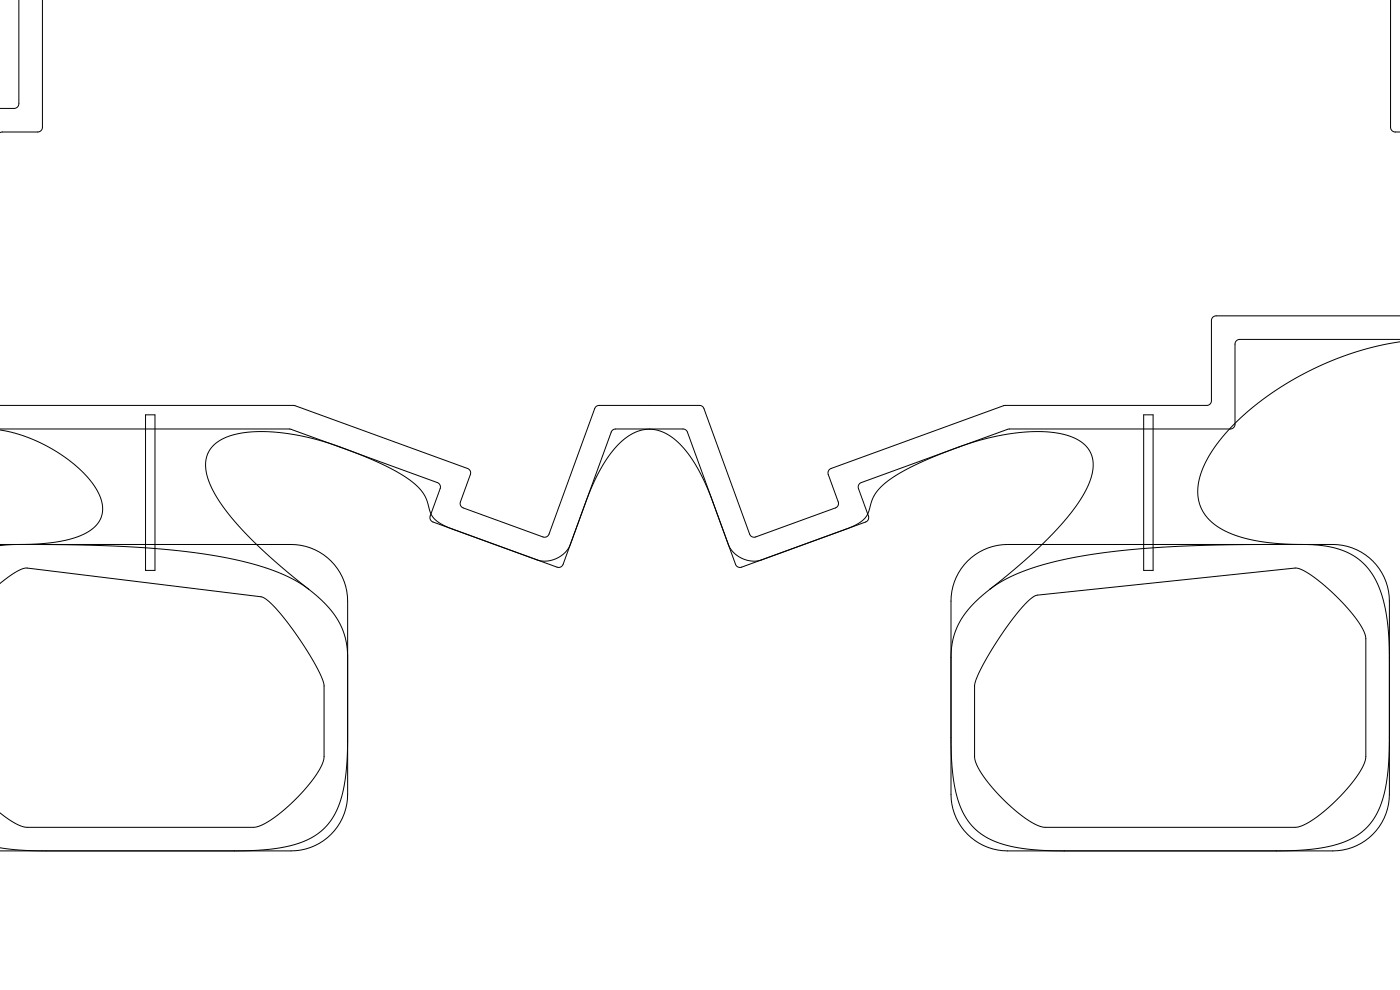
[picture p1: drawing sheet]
<svg xmlns="http://www.w3.org/2000/svg" width="297mm" height="210mm" viewBox="0 0 297 210" stroke-linecap="round" stroke-linejoin="round" font-family="sans-serif">
<g fill="none" stroke="#000" stroke-width=".21">
<path d="M4 -.1v22.1a1 1 0 0 1-1 1h-3M9 -.1v27.1a1 1 0 0 1-1 1h-7.5l-.6 .2M295 -.1v27.1a1 1 0 0 0 1 1h1.1M297.1 67h-39.1a1 1 0 0 0-1 1v17a1 1 0 0 1-1 1h-42.9l-36.8 13.4a1 1 0 0 0-.6 1.3l2.1 5.8a1 1 0 0 1-.6 1.2l-16.9 6.2a1 1 0 0 1-1.3-.6l-9.7-26.6-.3-.5-.6-.2h-21.3l-.6 .2-.3 .5-9.7 26.6a1 1 0 0 1-1.3 .6l-16.9-6.2a1 1 0 0 1-.6-1.2l2.1-5.8a1 1 0 0 0-.6-1.3l-36.8-13.4h-62.4M297.1 72.5l-3.7 .7-3.8 .9-3.7 1.1-3.7 1.5-3.7 1.6-3.5 1.9-3.5 2-3.2 2.2-3 2.4-2.8 2.5-2.4 2.5-2.1 2.6-1.6 2.5-1.2 2.5-.8 2.3-.3 2.2 .1 1.5 .2 1.4 .5 1.2 .8 1.2 .9 1.1 1.2 1 2.9 1.7 3.4 1.2 4.1 .8 4.3 .4 6.6 .2 3.3 .5 1.9 .5 1.7 .6 1.5 .9 1.3 1 1.4 1.5 1.3 1.7 1 2.1 .8 2.3 .6 2.7 .5 3 .3 7.1M297.1 72h-34.1a1 1 0 0 0-1 1v17a1 1 0 0 1-1 1h-47l-31.3 11.4a1 1 0 0 0-.6 1.3l2.1 5.8a1 1 0 0 1-.6 1.2l-26.3 9.6a1 1 0 0 1-1.3-.6l-10.3-28.3-.8-.4h-14.3l-.6 .2-.3 .5-10.2 28a1 1 0 0 1-1.3 .6l-26.3-9.6a1 1 0 0 1-.6-1.2l2.1-5.8a1 1 0 0 0-.6-1.3l-31.3-11.4h-61.5M-.1 91.2l3.6 .8 3.6 1.3 3.6 1.7 3.4 2.2 2.9 2.4 2.3 2.5 1.6 2.5 .8 2.3v2l-.6 1.7-1.4 1.5-1.9 1.2-2.5 1-3.2 .6-3.7 .5-4.3 .1M30.9 88h2v33h-2zM242.6 88h2v33h-2zM0 115.5h61.7a12 12 0 0 1 12.1 12l-.1 41a12 12 0 0 1-12 12h-61.7M4.1 115.5l-4.2 .2M4.1 115.5l12.7 .1 10.2 .4 9 .6 8 1 7 1.4 5.9 1.6 4.8 2 2 1.2 1.8 1.2"/>
<path d="M96.1 112.3l-2.5-1.2-1.6-1.2-.7-1.1-.7-2.6-.6-1.3-1.1-1.4-1.7-1.4-2.2-1.6-2.9-1.5-7.7-3.4-4.3-1.5-4-1.1-3.9-.8-3.8-.5-3.6-.1-3.2 .2-2.7 .6-2.2 1-1.2 .9-1 1.1-.6 1.3-.3 1.4 .1 1.6 .4 1.7 .7 1.9 1.1 2 3 4.3 4.3 4.7 5.6 5.2 6.7 5.5M121 115.5l-.4 .9-.7 .8-1.8 1.2-2.2 .6h-1l-1-.2M124.2 106.6l1.5-3.5 1.5-3.1 1.6-2.7 1.7-2.2 1.7-1.8 1.8-1.2 1.9-.8 1.8-.2 1.9 .2 1.9 .8 1.8 1.2 1.7 1.8 1.7 2.2 1.6 2.7 1.6 3.1 1.4 3.5M154.5 115.5l.4 .9 .7 .8 1.8 1.2 2.2 .6h1l1-.2M179.4 112.3l2.5-1.2 1.6-1.2 .7-1.1 .8-2.6 .6-1.3 1.1-1.4 1.6-1.4 2.3-1.6 2.9-1.5 7.8-3.4 4.2-1.5 4-1.1 3.9-.9 3.8-.4 3.6-.1 3.1 .2 2.8 .6 2.1 1 1.3 .9 .9 1.1 .6 1.3 .3 1.4-.1 1.6-.4 1.7-.7 1.9-1 2-3.1 4.3-4.3 4.7-5.6 5.2-6.7 5.5M205.3 119a12 12 0 0 1 8.5-3.5h69a12 12 0 0 1 11.9 12v41a12 12 0 0 1-11.9 12h-69.1a12 12 0 0 1-12-12v-41a12 12 0 0 1 3.6-8.5zM271.4 115.5l-12.7 .1-10.2 .4-9 .6-8 1-7 1.4-5.9 1.6-4.8 2-2 1.2-1.8 1.2M-.1 123.8l3.5-2.5 1.3-.6 1-.2 49.9 6.1 1.2 .8 1.8 1.7 2 2.5 2.3 3.1 2.3 3.5 1.9 3.2 1.2 2.5 .5 1.6-.1 15.1-.5 1.7-.8 1.7-1.4 1.8-3.5 4-4 3.4-1.8 1.2-1.5 .8-1.4 .3h-48.2l-1-.2-1.4-.6-3.3-2.3M65.5 125l3.8 3.4 1.4 1.7 1.1 1.7 .9 1.7 .6 1.9 .3 2 .2 2.1M210 125l-3.8 3.4-1.4 1.7-1.1 1.7-.9 1.7-.6 1.9-.3 2-.2 2.1M217.8 127.8l1.3-1.1 .9-.4 54.8-5.8 1.6 .4 1.7 1.1 2 1.4 4.3 4 3.5 4.1 1.1 1.7 .6 1.4 .1 .9v25l-.1 1-.5 1.1-1 1.8-1.5 2-4.1 4.3-2.1 1.8-2 1.5-1.8 1-1.4 .5h-53.5l-.9-.2-1.1-.4-1.9-1.1-2.1-1.6-2.3-2-2.1-2.3-1.9-2.2-1.4-2-.9-1.7-.3-1.4v-15.1l.2-1.1 1.7-3.6 2.9-4.9 3.3-4.7zM73.8 156.5l-.3 6.8-.9 5.2-.7 2.2-.8 1.9-1 1.6-1.2 1.4-1.4 1.2-1.7 1-1.9 .9-2.1 .7-5.2 .8-6.9 .3"/>
<path d="M201.7 156.5l.3 6.8 .9 5.2 .7 2.2 .8 1.9 1 1.6 1.2 1.4 1.4 1.2 1.7 1 1.9 .9 2.1 .7 5.2 .8 6.8 .3M294.7 156.5l-.2 6.8-.9 5.2-.7 2.2-.8 1.8-1 1.7-1.2 1.4-1.4 1.2-1.7 1.1-1.9 .8-2.1 .7-5.3 .8-6.8 .3M-.1 179.8l4.5 .5 5.4 .2"/>
</g>
</svg>
